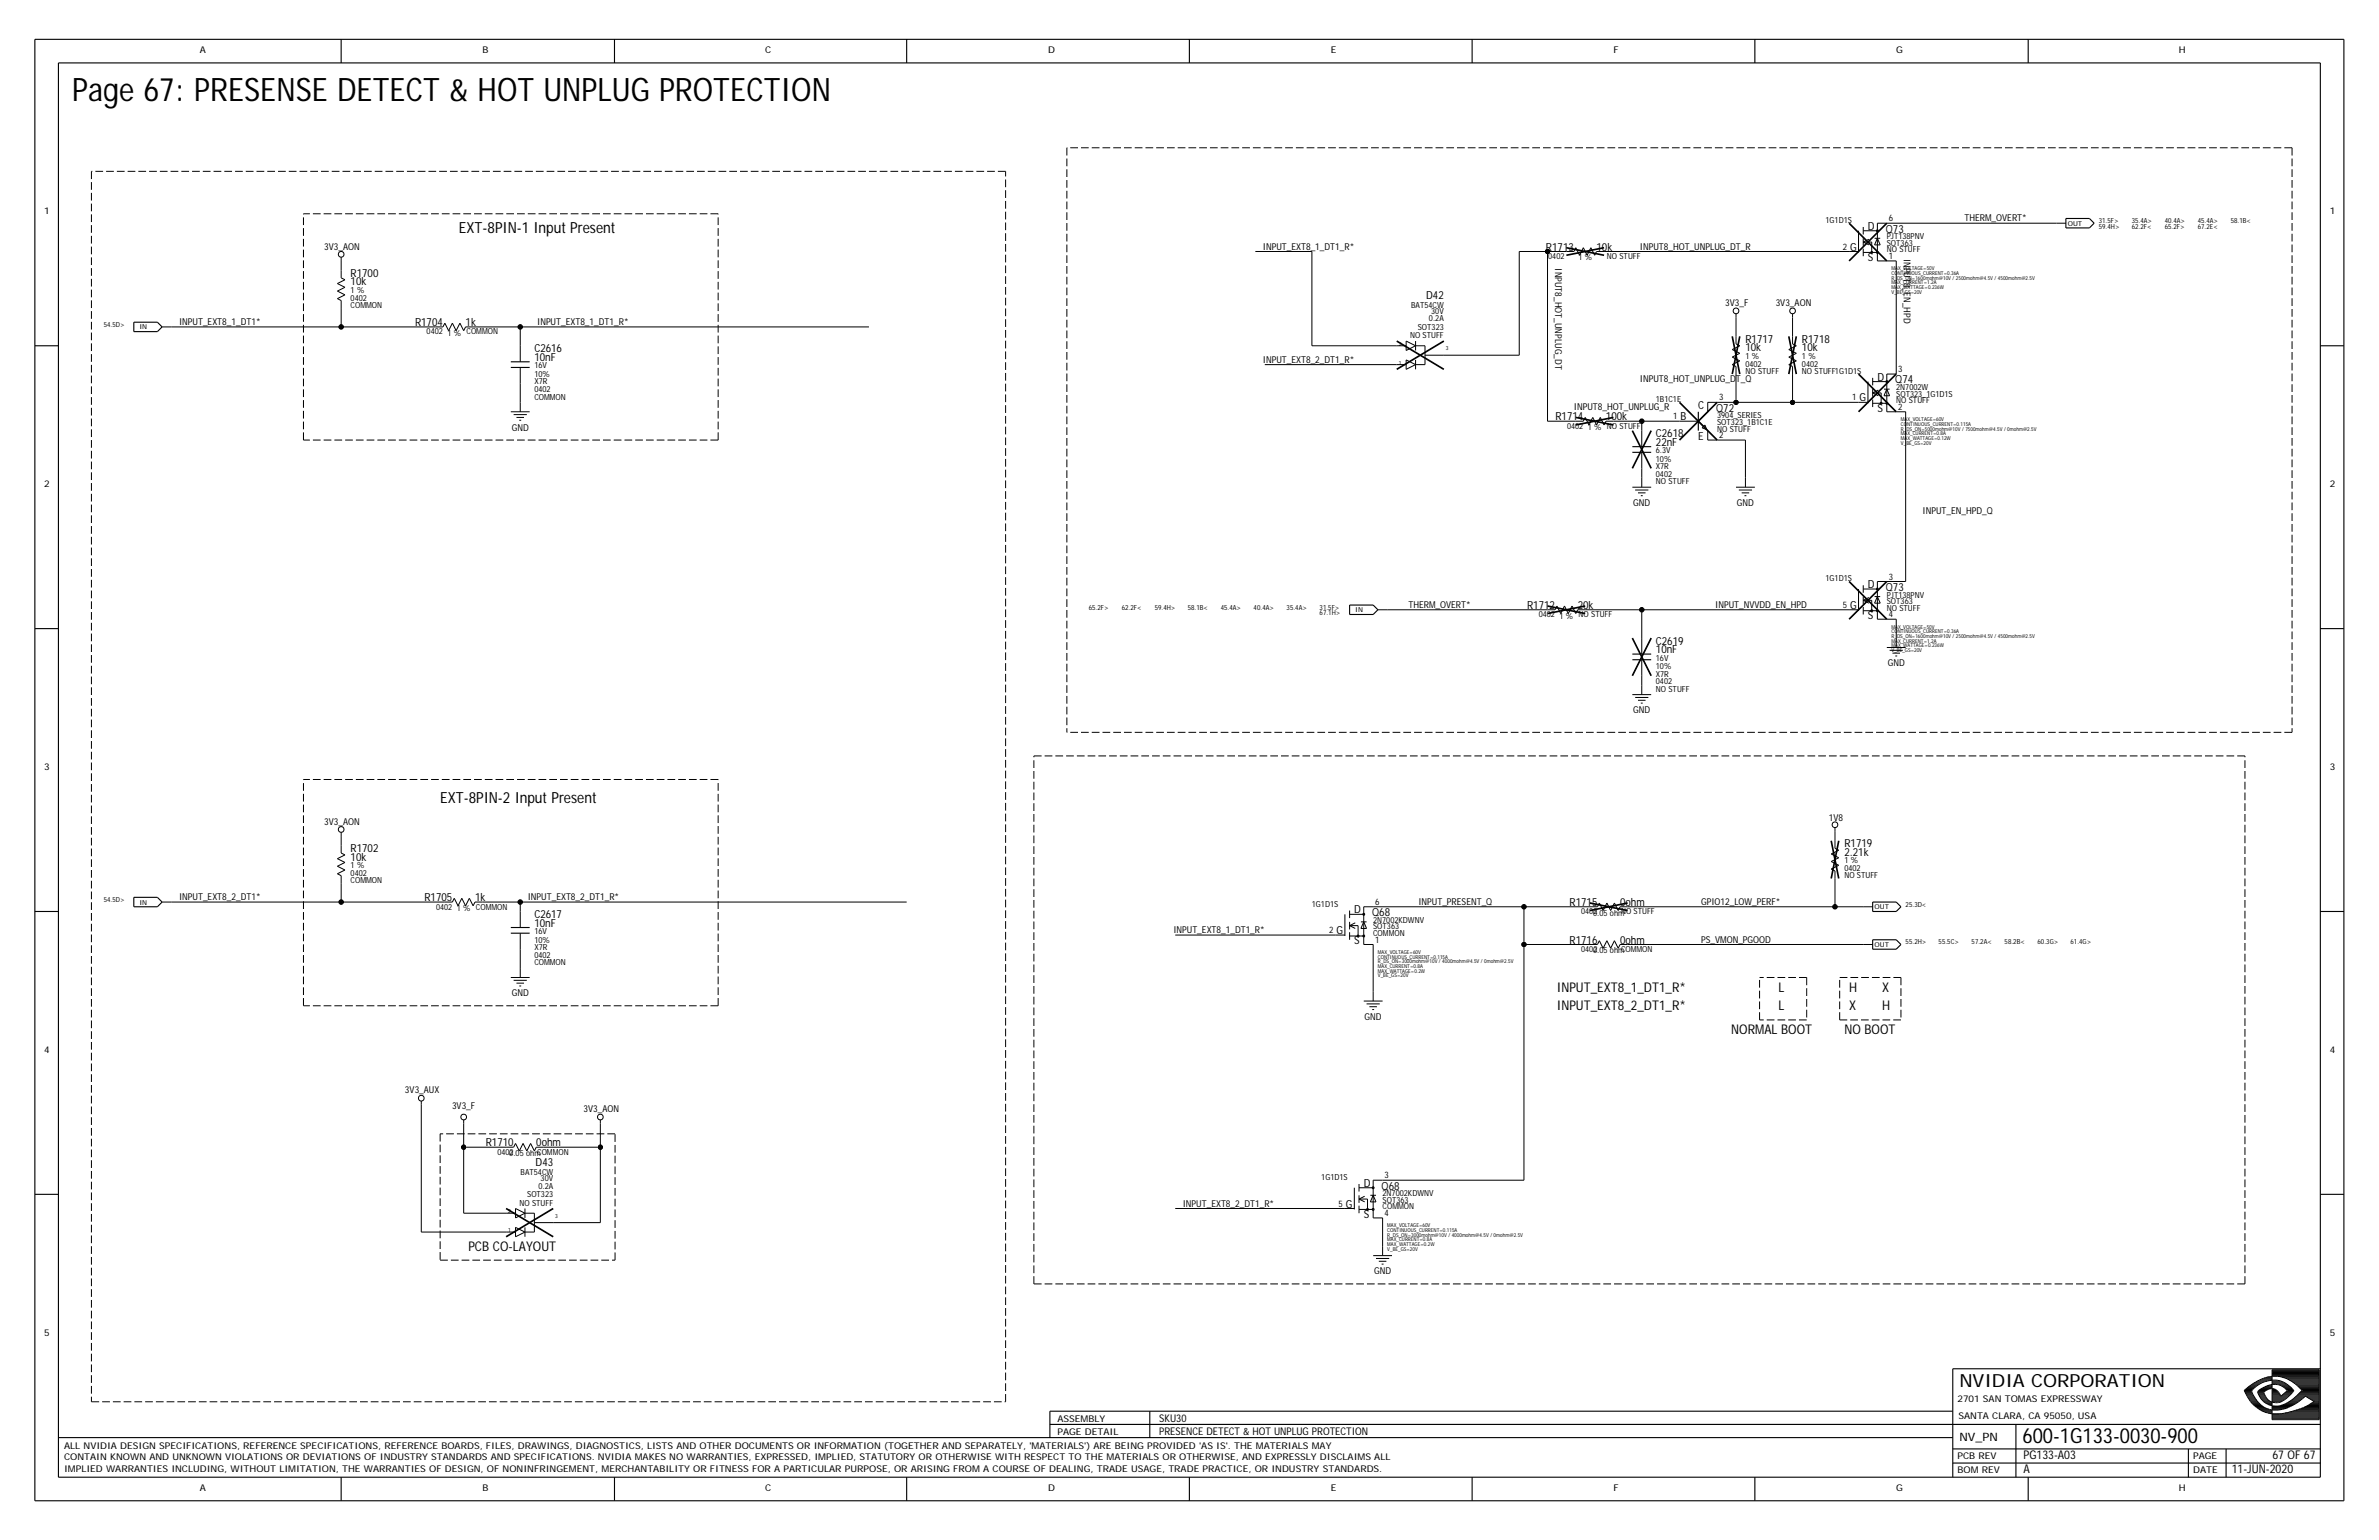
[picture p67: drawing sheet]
<svg xmlns="http://www.w3.org/2000/svg" width="432mm" height="279mm" viewBox="0 0 432 279" stroke-linecap="round" stroke-linejoin="round" font-family="sans-serif">
<defs><g id="words">
<text font-size="5.9" x="13.1" y="18.3">Page 67: PRESENSE DETECT &amp; HOT UNPLUG PROTECTION</text>
<text font-size="3.8" x="367.1" y="261.8">600-1G133-0030-900</text>
<text font-size="3.3" x="355.6" y="251.6">NVIDIA CORPORATION</text>
<g font-size="2.8">
<text x="83.3" y="42.2">EXT-8PIN-1 Input Present</text>
<text x="79.9" y="145.7">EXT-8PIN-2 Input Present</text>
</g>
<g font-size="2.4">
<text x="282.6" y="179.9">INPUT_EXT8_1_DT1_R*</text>
<text x="322.8" y="179.9">L</text>
<text x="335.6" y="179.9">H</text>
<text x="341.6" y="179.9">X</text>
<text x="282.6" y="183.3">INPUT_EXT8_2_DT1_R*</text>
<text x="322.8" y="183.3">L</text>
<text x="335.6" y="183.3">X</text>
<text x="341.6" y="183.3">H</text>
<text x="314.2" y="187.6">NORMAL BOOT</text>
<text x="334.8" y="187.6">NO BOOT</text>
<text x="85" y="227">PCB CO-LAYOUT</text>
</g>
<g font-size="2.2">
<text x="367.3" y="267.3">A</text>
<text x="367.3" y="264.8">PG133-A03</text>
<text x="405.1" y="267.3">11-JUN-2020</text>
<text x="412.5" y="264.8">67 OF 67</text>
</g>
<text font-size="2.1" x="355.6" y="261.5">NV_PN</text>
<g font-size="2">
<text x="339" y="41.7">D</text>
<text x="280.6" y="45.5">R1713</text>
<text x="289.8" y="45.5">10k</text>
<text x="335.8" y="45.5">G</text>
<text x="339" y="47.3">S</text>
<text x="342.3" y="42.2">Q73</text>
<text x="63.6" y="51.8">10k</text>
<text x="63.6" y="50.2">R1700</text>
<text x="75.3" y="59.1">R1704</text>
<text x="84.5" y="59.1">1k</text>
<text x="258.9" y="54.2">D42</text>
<text x="97" y="63.9">C2616</text>
<text x="97" y="65.5">10nF</text>
<text x="316.8" y="62.2">R1717</text>
<text x="316.8" y="63.8">10k</text>
<text x="327.1" y="62.2">R1718</text>
<text x="327.1" y="63.8">10k</text>
<text x="340.8" y="69.1">D</text>
<text x="344" y="69.6">Q74</text>
<text x="282.3" y="76.2">R1714</text>
<text x="291.5" y="76.2">100k</text>
<text x="305" y="76.2">B</text>
<text x="308.3" y="74.2">C</text>
<text x="311.5" y="74.7">Q72</text>
<text x="337.5" y="72.8">G</text>
<text x="340.8" y="74.7">S</text>
<text x="300.6" y="80.9">22nF</text>
<text x="300.6" y="79.3">C2618</text>
<text x="308.3" y="79.8">E</text>
<text x="339" y="106.7">D</text>
<text x="342.3" y="107.2">Q73</text>
<text x="277.2" y="110.5">R1712</text>
<text x="286.4" y="110.5">20k</text>
<text x="335.8" y="110.5">G</text>
<text x="339" y="112.3">S</text>
<text x="300.6" y="118.5">10nF</text>
<text x="300.6" y="117">C2619</text>
<text x="63.6" y="154.6">R1702</text>
<text x="334.8" y="155.3">2.21k</text>
<text x="334.8" y="153.7">R1719</text>
<text x="63.6" y="156.1">10k</text>
<text x="77" y="163.5">R1705</text>
<text x="86.2" y="163.5">1k</text>
<text x="97" y="166.6">C2617</text>
<text x="245.8" y="165.7">D</text>
<text x="249.1" y="166.2">Q68</text>
<text x="284.9" y="164.3">R1715</text>
<text x="294.1" y="164.3">0ohm</text>
<text x="97" y="168.1">10nF</text>
<text x="242.6" y="169.5">G</text>
<text x="245.8" y="171.4">S</text>
<text x="284.9" y="171.2">R1716</text>
<text x="294.1" y="171.2">0ohm</text>
<text x="88.2" y="208">R1710</text>
<text x="97.3" y="208">0ohm</text>
<text x="97.2" y="211.6">D43</text>
<text x="247.5" y="215.3">D</text>
<text x="250.8" y="215.8">Q68</text>
<text x="244.3" y="219.1">G</text>
<text x="247.5" y="221">S</text>
</g>
<g font-size="1.9">
<text x="210.4" y="257.9">SKU30</text>
<text x="210.4" y="260.3">PRESENCE DETECT &amp; HOT UNPLUG PROTECTION</text>
</g>
<g font-size="1.7">
<text x="36.3" y="9.7">A</text>
<text x="87.6" y="9.7">B</text>
<text x="138.9" y="9.7">C</text>
<text x="190.2" y="9.7">D</text>
<text x="241.5" y="9.7">E</text>
<text x="292.9" y="9.7">F</text>
<text x="344.2" y="9.7">G</text>
<text x="395.5" y="9.7">H</text>
<text x="8" y="38.8">1</text>
<text x="356.6" y="40.2">THERM_OVERT*</text>
<text x="422.9" y="38.8">1</text>
<text x="58.9" y="45.3">3V3_AON</text>
<text x="229.2" y="45.3">INPUT_EXT8_1_DT1_R*</text>
<text x="297.6" y="45.3">INPUT8_HOT_UNPLUG_DT_R</text>
<text x="345.5" y="47" transform="rotate(90 345.5 47)">INPUT8_EN_HPD</text>
<text x="282.3" y="48.7" transform="rotate(90 282.3 48.7)">INPUT8_HOT_UNPLUG_DT</text>
<text x="32.5" y="59">INPUT_EXT8_1_DT1*</text>
<text x="97.5" y="59">INPUT_EXT8_1_DT1_R*</text>
<text x="313.1" y="55.5">3V3_F</text>
<text x="322.3" y="55.5">3V3_AON</text>
<text x="229.2" y="65.8">INPUT_EXT8_2_DT1_R*</text>
<text x="297.6" y="69.2">INPUT8_HOT_UNPLUG_DT_Q</text>
<text x="285.7" y="74.4">INPUT8_HOT_UNPLUG_R</text>
<text x="92.9" y="78.1">GND</text>
<text x="8" y="88.4">2</text>
<text x="422.9" y="88.4">2</text>
<text x="296.4" y="91.8">GND</text>
<text x="315.3" y="91.8">GND</text>
<text x="349" y="93.2">INPUT_EN_HPD_Q</text>
<text x="255.6" y="110.3">THERM_OVERT*</text>
<text x="311.3" y="110.3">INPUT_NVVDD_EN_HPD</text>
<text x="342.6" y="120.9">GND</text>
<text x="296.4" y="129.4">GND</text>
<text x="8" y="139.7">3</text>
<text x="422.9" y="139.7">3</text>
<text x="58.9" y="149.6">3V3_AON</text>
<text x="331.9" y="148.9">1V8</text>
<text x="32.5" y="163.3">INPUT_EXT8_2_DT1*</text>
<text x="95.8" y="163.3">INPUT_EXT8_2_DT1_R*</text>
<text x="257.4" y="164.2">INPUT_PRESENT_Q</text>
<text x="308.8" y="164.2">GPIO12_LOW_PERF*</text>
<text x="213" y="169.3">INPUT_EXT8_1_DT1_R*</text>
<text x="308.8" y="171">PS_VMON_PGOOD</text>
<text x="92.9" y="180.8">GND</text>
<text x="247.7" y="185">GND</text>
<text x="8" y="191">4</text>
<text x="422.9" y="191">4</text>
<text x="73.5" y="198.4">3V3_AUX</text>
<text x="82" y="201.3">3V3_F</text>
<text x="105.9" y="201.8">3V3_AON</text>
<text x="214.7" y="218.9">INPUT_EXT8_2_DT1_R*</text>
<text x="249.4" y="231.2">GND</text>
<text x="8" y="242.3">5</text>
<text x="422.9" y="242.3">5</text>
<text x="191.9" y="257.9">ASSEMBLY</text>
<text x="355.3" y="254.3">2701 SAN TOMAS EXPRESSWAY</text>
<text x="355.5" y="257.4">SANTA CLARA, CA 95050, USA</text>
<text x="11.6" y="262.9">ALL NVIDIA DESIGN SPECIFICATIONS, REFERENCE SPECIFICATIONS, REFERENCE BOARDS, FILES, DRAWINGS, DIAGNOSTICS, LISTS AND OTHER DOCUMENTS OR INFORMATION (TOGETHER AND SEPARATELY, 'MATERIALS') ARE BEING PROVIDED 'AS IS'. THE MATERIALS MAY</text>
<text x="191.9" y="260.3">PAGE DETAIL</text>
<text x="11.6" y="264.9">CONTAIN KNOWN AND UNKNOWN VIOLATIONS OR DEVIATIONS OF INDUSTRY STANDARDS AND SPECIFICATIONS. NVIDIA MAKES NO WARRANTIES, EXPRESSED, IMPLIED, STATUTORY OR OTHERWISE WITH RESPECT TO THE MATERIALS OR OTHERWISE, AND EXPRESSLY DISCLAIMS ALL</text>
<text x="11.6" y="267.2">IMPLIED WARRANTIES INCLUDING, WITHOUT LIMITATION, THE WARRANTIES OF DESIGN, OF NONINFRINGEMENT, MERCHANTABILITY OR FITNESS FOR A PARTICULAR PURPOSE, OR ARISING FROM A COURSE OF DEALING, TRADE USAGE, TRADE PRACTICE, OR INDUSTRY STANDARDS.</text>
<text x="355.3" y="267.3">BOM REV</text>
<text x="355.3" y="264.8">PCB REV</text>
<text x="398.1" y="264.8">PAGE</text>
<text x="398.1" y="267.3">DATE</text>
<text x="36.3" y="270.6">A</text>
<text x="87.6" y="270.6">B</text>
<text x="138.9" y="270.6">C</text>
<text x="190.2" y="270.6">D</text>
<text x="241.5" y="270.6">E</text>
<text x="292.9" y="270.6">F</text>
<text x="344.2" y="270.6">G</text>
<text x="395.5" y="270.6">H</text>
</g>
<g font-size="1.6">
<text x="342.8" y="40.2">6</text>
<text x="334.5" y="45.3">2</text>
<text x="342.8" y="47">1</text>
<text x="344.5" y="67.5">3</text>
<text x="303.7" y="76.1">1</text>
<text x="312" y="72.7">3</text>
<text x="336.2" y="72.7">1</text>
<text x="344.5" y="74.4">2</text>
<text x="312" y="79.5">2</text>
<text x="342.8" y="105.2">3</text>
<text x="334.5" y="110.3">5</text>
<text x="342.8" y="112">4</text>
<text x="249.6" y="164.2">6</text>
<text x="241.3" y="169.3">2</text>
<text x="249.6" y="171">1</text>
<text x="251.3" y="213.8">3</text>
<text x="243" y="218.9">5</text>
<text x="251.3" y="220.6">4</text>
</g>
<g font-size="1.5">
<text x="331.3" y="40.5">1G1D1S</text>
<text x="281" y="47">0402</text>
<text x="286.5" y="47.2">1 %</text>
<text x="291.7" y="47">NO STUFF</text>
<text x="342.5" y="45.8">NO STUFF</text>
<text x="342.5" y="44.6">SOT363</text>
<text x="342.5" y="43.4">PJT138PNV</text>
<text x="63.6" y="53.2">1 %</text>
<text x="63.6" y="54.5">0402</text>
<text x="63.6" y="55.9">COMMON</text>
<text x="256.1" y="55.9">BAT54CW</text>
<text x="257.3" y="59.8">SOT323</text>
<text x="259.4" y="58.3">0.2A</text>
<text x="259.8" y="56.9">30V</text>
<text x="77.4" y="60.7">0402</text>
<text x="81.2" y="60.9">1 % COMMON</text>
<text x="255.9" y="61.4">NO STUFF</text>
<text x="316.8" y="65.1">1 %</text>
<text x="327.1" y="65.1">1 %</text>
<text x="97" y="69.7">X7R</text>
<text x="97" y="71.1">0402</text>
<text x="97" y="68.4">10%</text>
<text x="97" y="66.8">16V</text>
<text x="316.8" y="67.9">NO STUFF</text>
<text x="316.8" y="66.5">0402</text>
<text x="327.1" y="67.9">NO STUFF1G1D1S</text>
<text x="327.1" y="66.5">0402</text>
<text x="344.2" y="70.8">2N7002W</text>
<text x="344.2" y="72">SOT323_1G1D1S</text>
<text x="97" y="72.5">COMMON</text>
<text x="284.4" y="77.8">0402</text>
<text x="300.6" y="73">1B1C1E</text>
<text x="311.7" y="77.1">SOT323_1B1C1E</text>
<text x="311.7" y="75.9">3904_SERIES</text>
<text x="344.2" y="73.2">NO STUFF</text>
<text x="288.2" y="78">1 % NO STUFF</text>
<text x="300.6" y="83.8">10%</text>
<text x="300.6" y="82.2">6.3V</text>
<text x="311.7" y="78.3">NO STUFF</text>
<text x="300.6" y="87.9">NO STUFF</text>
<text x="300.6" y="85.1">X7R</text>
<text x="300.6" y="86.5">0402</text>
<text x="331.3" y="105.5">1G1D1S</text>
<text x="279.3" y="112">0402</text>
<text x="283.1" y="112.2">1 % NO STUFF</text>
<text x="342.5" y="110.8">NO STUFF</text>
<text x="342.5" y="109.6">SOT363</text>
<text x="342.5" y="108.4">PJT138PNV</text>
<text x="300.6" y="119.9">16V</text>
<text x="300.6" y="125.5">NO STUFF</text>
<text x="300.6" y="122.8">X7R</text>
<text x="300.6" y="121.4">10%</text>
<text x="300.6" y="124.1">0402</text>
<text x="63.6" y="157.5">1 %</text>
<text x="63.6" y="158.9">0402</text>
<text x="63.6" y="160.2">COMMON</text>
<text x="334.8" y="159.4">NO STUFF</text>
<text x="334.8" y="156.6">1 %</text>
<text x="334.8" y="158">0402</text>
<text x="79.2" y="165">0402</text>
<text x="82.9" y="165.3">1 % COMMON</text>
<text x="238.1" y="164.5">1G1D1S</text>
<text x="249.2" y="167.4">2N7002KDWNV</text>
<text x="287" y="165.9">0402</text>
<text x="289.2" y="166.1">0.05 ohmNO STUFF</text>
<text x="97" y="169.5">16V</text>
<text x="97" y="171">10%</text>
<text x="97" y="172.4">X7R</text>
<text x="97" y="173.8">0402</text>
<text x="249.2" y="168.6">SOT363</text>
<text x="249.2" y="169.8">COMMON</text>
<text x="287" y="172.7">0402</text>
<text x="289.2" y="173">0.05 ohmCOMMON</text>
<text x="97" y="175.1">COMMON</text>
<text x="90.3" y="209.5">0402</text>
<text x="92.4" y="209.7">0.05 ohmCOMMON</text>
<text x="94.5" y="213.3">BAT54CW</text>
<text x="97.7" y="215.7">0.2A</text>
<text x="98.1" y="214.3">30V</text>
<text x="239.8" y="214.1">1G1D1S</text>
<text x="94.3" y="218.7">NO STUFF</text>
<text x="95.7" y="217.2">SOT323</text>
<text x="250.9" y="218.2">SOT363</text>
<text x="250.9" y="217">2N7002KDWNV</text>
<text x="250.9" y="219.4">COMMON</text>
</g>
<g font-size="1.3">
<text x="381" y="41.5">59.4H&gt;</text>
<text x="381" y="40.5">31.5F&gt;</text>
<text x="386.9" y="41.5">62.2F&lt;</text>
<text x="386.9" y="40.5">35.4A&gt;</text>
<text x="392.9" y="41.5">65.2F&gt;</text>
<text x="392.9" y="40.5">40.4A&gt;</text>
<text x="398.9" y="41.5">67.2E&lt;</text>
<text x="398.9" y="40.5">45.4A&gt;</text>
<text x="404.9" y="40.5">58.1B&lt;</text>
<text x="18.9" y="59.3">54.5D&gt;</text>
<text x="197.6" y="110.6">65.2F&gt;</text>
<text x="203.6" y="110.6">62.2F&lt;</text>
<text x="209.6" y="110.6">59.4H&gt;</text>
<text x="215.6" y="110.6">58.1B&lt;</text>
<text x="221.6" y="110.6">45.4A&gt;</text>
<text x="227.5" y="110.6">40.4A&gt;</text>
<text x="233.5" y="110.6">35.4A&gt;</text>
<text x="239.5" y="111.7">67.1H&gt;</text>
<text x="239.5" y="110.6">31.5F&gt;</text>
<text x="18.9" y="163.7">54.5D&gt;</text>
<text x="345.9" y="164.5">25.3D&lt;</text>
<text x="345.9" y="171.4">55.2H&gt;</text>
<text x="351.9" y="171.4">55.5C&gt;</text>
<text x="357.9" y="171.4">57.2A&lt;</text>
<text x="363.8" y="171.4">58.2B&lt;</text>
<text x="369.8" y="171.4">60.3G&gt;</text>
<text x="375.8" y="171.4">61.4G&gt;</text>
</g>
<g font-size="1.2">
<text x="375.3" y="40.9">OUT</text>
<text x="25.3" y="59.8">IN</text>
<text x="246" y="111.1">IN</text>
<text x="25.3" y="164.1">IN</text>
<text x="340.2" y="165">OUT</text>
<text x="340.2" y="171.8">OUT</text>
</g>
<g font-size="1">
<text x="343.3" y="53.3">V_BE_GS=20V</text>
<text x="343.3" y="49">MAX_VOLTAGE=50V</text>
<text x="343.3" y="50.8">R_DS_ON=1600mohm@10V / 2500mohm@4.5V / 4500mohm@2.5V</text>
<text x="343.3" y="52.5">MAX_WATTAGE=0.236W</text>
<text x="343.3" y="49.9">CONTINUOUS_CURRENT=0.36A</text>
<text x="343.3" y="51.6">MAX_CURRENT=1.2A</text>
<text x="253.9" y="62.7">2</text>
<text x="262.4" y="63.6">3</text>
<text x="253.9" y="66.2">1</text>
<text x="345" y="77.3">CONTINUOUS_CURRENT=0.115A</text>
<text x="345" y="76.4">MAX_VOLTAGE=60V</text>
<text x="345" y="78.1">R_DS_ON=5000mohm@10V / 7500mohm@4.5V / 0mohm@2.5V</text>
<text x="345" y="80.7">V_BE_GS=20V</text>
<text x="345" y="79.8">MAX_WATTAGE=0.12W</text>
<text x="345" y="79">MAX_CURRENT=0.8A</text>
<text x="343.3" y="115.8">R_DS_ON=1600mohm@10V / 2500mohm@4.5V / 4500mohm@2.5V</text>
<text x="343.3" y="118.3">V_BE_GS=20V</text>
<text x="343.3" y="114.1">MAX_VOLTAGE=50V</text>
<text x="343.3" y="117.5">MAX_WATTAGE=0.236W</text>
<text x="343.3" y="114.9">CONTINUOUS_CURRENT=0.36A</text>
<text x="343.3" y="116.6">MAX_CURRENT=1.2A</text>
<text x="250.1" y="173.1">MAX_VOLTAGE=60V</text>
<text x="250.1" y="173.9">CONTINUOUS_CURRENT=0.115A</text>
<text x="250.1" y="177.3">V_BE_GS=20V</text>
<text x="250.1" y="175.6">MAX_CURRENT=0.8A</text>
<text x="250.1" y="176.5">MAX_WATTAGE=0.2W</text>
<text x="250.1" y="174.8">R_DS_ON=3000mohm@10V / 4000mohm@4.5V / 0mohm@2.5V</text>
<text x="92.2" y="220.1">2</text>
<text x="100.8" y="221">3</text>
<text x="92.2" y="223.5">1</text>
<text x="251.8" y="223.5">CONTINUOUS_CURRENT=0.115A</text>
<text x="251.8" y="224.4">R_DS_ON=3000mohm@10V / 4000mohm@4.5V / 0mohm@2.5V</text>
<text x="251.8" y="226.1">MAX_WATTAGE=0.2W</text>
<text x="251.8" y="222.7">MAX_VOLTAGE=60V</text>
<text x="251.8" y="227">V_BE_GS=20V</text>
<text x="251.8" y="225.2">MAX_CURRENT=0.8A</text>
</g>
</g></defs>
<g fill="none" stroke="#000" stroke-width=".18">
<path d="M29.4 59.3h1.7zM31.1 59.3h30.8zM61.2 54.2l.7 .3zM61.2 54.2l1.4-.7zM61.2 52.8l1.4 .7zM61.2 52.8l1.4-.7zM61.2 51.4l1.4 .7zM61.2 51.4l1.4-.6zM61.9 47.3v1.7zM61.9 59.3h17.1zM61.9 55.9v3.4zM61.9 46.7v.6z"/>
<path d="M61.9 54.5v1.4zM61.9 50.4l.7 .4zM61.9 49v1.4zM79 59.3h1.4zM80.7 58.6l-.3 .7zM80.7 58.6l.7 1.4zM82.1 58.6l-.7 1.4zM82.1 58.6l.7 1.4zM83.5 58.6l.7 1.4zM83.5 58.6l-.7 1.4zM84.5 59.3h1.4zM84.5 59.3l-.3 .7z"/>
<path d="M85.9 59.3h8.5zM94.4 59.3h63.3zM94.4 59.3v3.4zM227.9 45.6h10.2zM238.1 45.6v17.1zM275.8 45.6v18.8zM275.8 45.6h5.1zM280.9 45.6v30.8zM280.9 45.6h3.4zM284.3 45.6h1.4zM286 44.9l-.3 .7zM286 44.9l.7 1.4z"/>
<path d="M287.4 44.9l-.7 1.4zM287.4 44.9l.7 1.4zM288.8 44.9l.6 1.4zM288.8 44.9l-.7 1.4zM289.8 45.6h1.3zM289.8 45.6l-.4 .7zM291.1 45.6h44.5zM315.1 57.6v3.4zM315.1 56.9v.7zM325.4 57.6v3.4zM325.4 56.9v.7zM335.6 45.6h1.7z"/>
<path d="M337.3 41.9v3.9zM338.2 41.9h2.6zM338.2 45.8h2.6zM338.2 45.1v1.4zM338.2 43.2v1.4zM338.2 41.2v1.3zM338.2 43.9l1-.5zM338.2 43.9l1 .5zM338.2 43.9h1.5zM339.6 45.7l.1-.1 .2 .3-.2 .1zM339.7 43.9v1.9zM340.2 43.2h1.1z"/>
<path d="M340.2 44.4h1.1zM340.6 41.8l.2-.1 .1 .2-.1 .1zM340.6 45.7l.2-.1 .1 .3-.1 .1zM340.8 43.2l.5 1.2zM340.8 43.2l-.6 1.2zM340.8 40.5h1.7zM340.8 47.3h1.7zM340.8 40.5v6.8zM342.5 40.5h30.8zM342.5 47.3h1.7zM344.2 47.3v20.6zM373.3 40.5h1.7z"/>
<path d="M92.7 74.7h3.4zM93.2 75.2h2.4zM93.7 75.7h1.4zM94.3 76.2h.3zM94.4 69.6v3.4zM94.4 73v1.7zM94.4 66.7v2.9zM94.4 62.7v2.9zM229.6 66.2h23.9zM238.1 62.7h15.4zM253.5 66.2h1.7zM253.5 62.7h1.7z"/>
<path d="M255.2 65.3l1.7 .9zM255.2 67l1.7-.8zM255.2 61.9l1.7 .8zM255.2 63.6l1.7-.9zM255.2 61.9v1.7zM255.2 65.3v1.7zM256.9 66.2h1.7zM256.9 62.7h1.7zM256.9 61.9v1.7zM256.9 65.3v1.7zM258.6 64.4h3.5zM258.6 62.7v3.5z"/>
<path d="M262.1 64.4h13.7zM280.9 76.4h5.1zM286 76.4h1.4zM287.7 75.7l-.3 .7zM287.7 75.7l.7 1.4zM289.1 75.7l-.7 1.4zM289.1 75.7l.7 1.4zM290.5 75.7l.6 1.4zM290.5 75.7l-.7 1.4zM291.5 76.4h1.4zM291.5 76.4l-.4 .7zM292.9 76.4h5.1z"/>
<path d="M298 76.4h6.8zM298 76.4v1.7zM298 78.1v2.9zM304.8 76.4h3.5zM308.3 76.4l1.7-1.7zM308.3 76.4l1.7 1.7zM308.9 77.6l.5-.5zM308.9 77.6l.9 .4zM309.4 77.1l.4 .9zM310 79.8h1.7zM310 78.1v1.7zM310 73v1.7z"/>
<path d="M310 73h1.7zM311.7 73h3.4zM311.7 79.8h5.1zM314.4 66.2l.7 .3zM314.4 66.2l1.4-.7zM314.4 64.8l1.4 .7zM314.4 64.8l1.4-.7zM314.4 63.4l1.4 .7zM314.4 63.4l1.4-.7zM315.1 73h10.3zM315.1 67.9v5.1zM315.1 66.5v1.4z"/>
<path d="M315.1 62.4l.7 .3zM315.1 61v1.4zM316.8 79.8v6.9zM324.7 66.2l.7 .3zM324.7 66.2l1.3-.7zM324.7 64.8l1.3 .7zM324.7 64.8l1.3-.7zM324.7 63.4l1.3 .7zM324.7 63.4l1.3-.7zM325.4 73h11.9zM325.4 67.9v5.1zM325.4 66.5v1.4z"/>
<path d="M325.4 62.4l.6 .3zM325.4 61v1.4zM337.3 73h1.7zM339 69.2v4zM339.9 69.2h2.6zM339.9 73.2h2.6zM339.9 72.5v1.4zM339.9 70.6v1.4zM339.9 68.5v1.4zM339.9 71.3l1-.5zM339.9 71.3l1 .5zM339.9 71.3h1.5z"/>
<path d="M341.3 73.1l.1-.1 .2 .3h-.2zM341.4 71.3v1.9zM342 70.6h1zM342 71.8h1zM342.3 69.2l.2-.1 .1 .2-.1 .1zM342.3 73.1l.2-.1 .1 .3h-.1zM342.5 70.6l.5 1.2zM342.5 70.6l-.5 1.2zM342.5 67.9h1.7zM342.5 74.7h1.7zM342.5 67.9v6.8zM344.2 74.7h1.7z"/>
<path d="M345.9 74.7v30.8zM296.3 88.4h3.4zM296.8 88.9h2.4zM297.3 89.4h1.4zM297.8 89.9h.4zM298 85v1.7zM298 82.1v2.9zM298 86.7v1.7zM315.1 88.4h3.4zM315.6 88.9h2.4zM316.1 89.4h1.4zM316.6 89.9h.4z"/>
<path d="M316.8 86.7v1.7zM250.1 110.6h1.7zM251.8 110.6h29.1zM280.9 110.6h1.4zM282.6 109.9l-.3 .7zM282.6 109.9l.7 1.4zM284 109.9l-.7 1.4zM284 109.9l.6 1.4zM285.3 109.9l.7 1.4zM285.3 109.9l-.7 1.4zM286.4 110.6h1.3zM286.4 110.6l-.4 .7z"/>
<path d="M287.7 110.6h10.3zM298 110.6h37.6zM298 110.6v5.2zM298 119.7v2.9zM298 115.8v2.9zM335.6 110.6h1.7zM337.3 106.9v3.9zM338.2 106.9h2.6zM338.2 110.8h2.6zM338.2 110.1v1.4zM338.2 108.2v1.4zM338.2 106.2v1.4z"/>
<path d="M338.2 108.9l1-.5zM338.2 108.9l1 .5zM338.2 108.9h1.5zM339.6 110.7l.1-.1 .2 .3-.2 .1zM339.7 108.9v1.9zM340.2 108.2h1.1zM340.2 109.4h1.1zM340.6 106.8l.2-.1 .1 .3h-.1zM340.6 110.7l.2-.1 .1 .3-.1 .1zM340.8 108.2l.5 1.2zM340.8 108.2l-.6 1.2zM340.8 105.5h1.7z"/>
<path d="M340.8 112.3h1.7zM340.8 105.5v6.8zM342.5 105.5h3.4zM342.5 112.3h1.7zM342.5 117.5h3.4zM343 118h2.4zM343.5 118.5h1.4zM344 119h.3zM344.2 112.3v3.5zM344.2 115.8v1.7zM296.3 126h3.4zM296.8 126.5h2.4z"/>
<path d="M297.3 127.1h1.4zM297.8 127.6h.4zM298 122.6v1.7zM298 124.3v1.7zM61.2 158.5l.7 .4zM61.2 158.5l1.4-.7zM61.2 157.2l1.4 .6zM61.2 157.2l1.4-.7zM61.2 155.8l1.4 .7zM61.2 155.8l1.4-.7zM61.9 151.7v1.7zM61.9 151v.7z"/>
<path d="M61.9 158.9v1.3zM61.9 154.8l.7 .3zM61.9 153.4v1.4zM332.4 157.7l.7 .3zM332.4 157.7l1.3-.7zM332.4 156.3l1.3 .7zM332.4 156.3l1.3-.7zM332.4 154.9l1.3 .7zM332.4 154.9l1.3-.6zM333.1 150.8v1.7zM333.1 159.4v5.1zM333.1 158v1.4z"/>
<path d="M333.1 153.9l.6 .4zM333.1 152.5v1.4zM333.1 150.1v.7zM29.4 163.7h1.7zM31.1 163.7h30.8zM61.9 163.7h18.8zM61.9 160.2v3.5zM80.7 163.7h1.4zM82.5 163l-.4 .7zM82.5 163l.6 1.3zM83.8 163l-.7 1.3zM83.8 163l.7 1.3z"/>
<path d="M85.2 163l.7 1.3zM85.2 163l-.7 1.3zM86.2 163.7h1.4zM86.2 163.7l-.3 .6zM87.6 163.7h6.8zM92.7 177.3h3.4zM93.2 177.9h2.4zM93.7 178.4h1.4zM94.3 178.9h.3zM94.4 172.2v3.4zM94.4 163.7h70.2zM94.4 163.7v1.7z"/>
<path d="M94.4 169.3v2.9zM94.4 165.4v2.9zM94.4 175.6v1.7zM213.3 169.6h29.1zM242.4 169.6h1.7zM244.1 165.9v3.9zM245 165.9h2.5zM245 169.8h2.5zM245 169.1v1.4zM245 167.3v1.3zM245 165.2v1.4zM245 167.9l1-.5z"/>
<path d="M245 167.9l1 .5zM245 167.9h1.5zM246.3 169.7l.2-.1 .2 .3-.2 .1zM246.5 167.9v1.9zM247 167.3h1zM247 168.4h1zM247.4 165.8l.1-.1 .2 .3-.2 .1zM247.4 169.7l.1-.1 .2 .3-.2 .1zM247.5 167.3l.5 1.1zM247.5 167.3l-.5 1.1zM247.5 164.5h1.7zM247.5 171.4h1.7z"/>
<path d="M247.5 164.5v6.9zM249.2 171.4v8.5zM249.2 164.5h27.4zM249.2 179.9v1.7zM276.6 164.5h12zM276.6 164.5v6.9zM276.6 171.4v42.7zM276.6 171.4h12zM288.6 164.5h1.3zM288.6 171.4h1.3zM290.3 163.8l-.4 .7zM290.3 163.8l.7 1.4z"/>
<path d="M290.3 170.7l-.4 .7zM290.3 170.7l.7 1.3zM291.7 163.8l-.7 1.4zM291.7 163.8l.6 1.4zM291.7 170.7l-.7 1.3zM291.7 170.7l.6 1.3zM293 163.8l.7 1.4zM293 163.8l-.7 1.4zM293 170.7l.7 1.3zM293 170.7l-.7 1.3zM294.1 164.5h1.3zM294.1 164.5l-.4 .7z"/>
<path d="M294.1 171.4h1.3zM294.1 171.4l-.4 .6zM295.4 164.5h37.7zM295.4 171.4h42.8zM333.1 164.5h5.1zM338.2 164.5h1.7zM338.2 171.4h1.7zM76.5 199.8v.6zM247.5 181.6h3.4zM248 182.1h2.4zM248.6 182.6h1.3zM249.1 183.2h.3z"/>
<path d="M76.5 200.4v23.1zM84.2 208.1h7.7zM84.2 203.9v4.2zM84.2 208.1v12zM84.2 203.2v.7zM91.9 208.1h1.3zM93.6 207.5l-.4 .6zM93.6 207.5l.7 1.3zM93.6 219.3l1.7 .8zM93.6 219.3v1.7zM94.9 207.5l-.6 1.3zM94.9 207.5l.7 1.3z"/>
<path d="M95.3 219.3v1.7zM96.3 207.5l.7 1.3zM96.3 207.5l-.7 1.3zM97.3 208.1h1.4zM97.3 208.1l-.3 .7zM98.7 208.1h10.3zM109 203.9v4.2zM109 208.1v13.7zM109 203.2v.7zM213.3 219.3h30.8zM244.1 219.3h1.7zM245.8 215.5v3.9z"/>
<path d="M246.7 215.5h2.5zM246.7 219.4h2.5zM246.7 218.7v1.4zM246.7 216.9v1.3zM246.7 214.8v1.4zM246.7 217.5l1-.5zM246.7 217.5l1 .6zM246.7 217.5h1.5zM248.1 219.3h.1l.2 .2-.2 .1zM248.2 217.5v1.9zM248.7 216.9h1zM248.7 218.1h1z"/>
<path d="M249.1 215.4l.1-.1 .2 .3-.2 .1zM249.1 219.3h.1l.2 .2-.2 .1zM249.2 216.9l.5 1.2zM249.2 216.9l-.5 1.2zM249.2 214.1h1.7zM249.2 214.1v6.9zM250.9 214.1h25.7zM76.5 223.5h15.4zM84.2 220.1h7.7zM91.9 223.5h1.7zM91.9 220.1h1.7zM93.6 222.7l1.7 .8z"/>
<path d="M93.6 224.4l1.7-.9zM93.6 221l1.7-.9zM93.6 222.7v1.7zM95.3 223.5h1.7zM95.3 220.1h1.7zM95.3 222.7v1.7zM97 221.8h3.4zM97 220.1v3.4zM100.4 221.8h8.6zM249.2 227.8h3.5zM249.2 221h1.7zM249.7 228.3h2.4z"/>
<path d="M250.3 228.8h1.3zM250.8 229.3h.3zM250.9 221v5.1zM250.9 226.1v1.7zM407.4 252.3h1.3M407.4 252.4h1.3M407.5 252.6h1.2M407.6 252.1h1.2M407.6 252.8h1.2M407.7 253h1.2M407.8 253.1h1.2zM407.8 251.9h1.2"/>
<path d="M407.9 253.3h1.2M407.9 251.8h1.3M408 253.5h1.2M408.1 253.6h1.2M408.2 251.6h1.2M408.2 253.8h1.2M408.3 254h1.2M408.4 251.4h1.2M408.4 254.2h1.3M408.6 254.3h1.2M408.7 251.2h1.2M408.7 254.5h1.3"/>
<path d="M408.8 254.7h1.3M408.8 252.1l-.1 .3 .2 .6M408.9 251.1h1.2M408.9 253l.8 1.2M409 254.8h1.3M409.2 255h1.3M409.2 250.9h1.3M409.4 255.2h1.3M409.5 250.7h1.4M409.6 255.3a6.1 6.1 0 0 0 5.5 1 12.1 12.1 0 0 0 4.9-2l-1.6-1a7.7 7.7 0 0 1-6.4 2.4h-.2M409.6 255.3h1.4M409.7 254.2l.2 .2a3.7 3.7 0 0 0 1.9 1.3"/>
<path d="M409.8 250.6h1.7M409.8 252.6h1.1M409.8 252.4h1.2M409.8 252.4v.1l.2 .6 .9 1.2M409.9 252.8h1M409.9 255.5h1.4M409.9 251.2l-1.1 .9M409.9 253h1.1M410 253.1h1.1zM410 252.3h1.3M410.1 255.7h1.7M410.1 253.3h1.1"/>
<path d="M410.1 250.4h3a4.4 4.4 0 0 1 2.5 1.2M410.2 252.1h1.4M410.2 253.5h1.1M410.3 253.6h1.1M410.4 255.9h2M410.4 253.8h1.1M410.5 250.2h1.9M410.6 254h1.1M410.6 251.9h1.6M410.7 256h1.7M410.8 254.2h1.1M410.8 251.8h1.6"/>
<path d="M410.9 252.6l.8 1.4M410.9 254.3h1.3M410.9 254.3l.2 .2M411 250h1.4M411.1 254.5h1.3M411.1 256.2h1.3M411.2 251.6h1.2M411.2 252.3a1.53 1.53 0 0 1 2.1 0l.1 .1M411.2 252.3l-.3 .3M411.4 254.7h1M411.5 249.9h.9M411.5 250.6l-1.6 .6"/>
<path d="M411.6 251.4h.8M411.7 254l.2 .2M411.7 256.4h.7M411.8 254.8h.6M411.9 254.2a2.14 2.14 0 0 0 1.7 .3M412.2 251.2h.2M412.4 253.1h1.5zM412.4 254.3h1.6M412.4 253h1.4M412.4 252.6h1.2M412.4 252.1h.6M412.4 253.8h2.4"/>
<path d="M412.4 252.4h1M412.4 252.3h.8M412.4 253.6h2.6M412.4 254h2.2M412.4 254.2h1.9M412.4 252.8h1.3M412.4 253.5h2.8M412.4 249.4h8.5M412.4 248.7h8.5M412.4 249.5h8.5M412.4 249h8.5M412.4 248.8h8.5"/>
<path d="M412.4 249.2h8.5M412.4 255.7h1.8M412.4 255.3h2.9M412.4 255.2h3.3M412.4 251.1h2.6M412.4 250.7h1.9M412.4 250.6h1.5M412.4 250.9h2.3M412.4 256.7h8.5M412.4 257.4h8.5M412.4 257.2h8.5M412.4 257.1h8.5"/>
<path d="M412.4 256.9h8.5M412.4 255.5h2.5M412.4 253.3h3M412.4 248.5h8.5v9.1h-8.5zM412.4 256.5h8.5M412.4 250.4l-.9 .2M413.4 249.7h7.5M413.6 254.5h.1M413.7 251.2h1.5M413.7 249.7l1.5 .5 1 .6M413.7 249.7h.1M413.8 249.7a7.9 7.9 0 0 0-6.5 2.6 6.8 6.8 0 0 0 2.3 3"/>
<path d="M414 255h2M414.1 251.4h1.3M414.2 253.1h1.4zM414.3 249.9h6.6M414.3 254.2l-.7 .3M414.4 251.6h1.2M414.4 253h1.4M414.5 254.8h1.8M414.6 251.8h1.2M414.6 252.8h1.4M414.6 254l-.3 .2M414.8 256.4h6.1"/>
<path d="M414.8 252.6h1.3M414.8 251.9h1.2M414.9 250h6M414.9 254.7h1.7M415 252.1h1.2M415 252.4h1.2M415.2 252.3h1.1M415.2 252.3l-1.2 1-.6-.9M415.2 252.3a3.2 3.2 0 0 0-4.6-.5l-.8 .6M415.2 254.5h1.7M415.2 250.2h5.7M415.5 254.3h1.6"/>
<path d="M415.5 256.2h5.4M415.5 250.4h5.4M415.6 251.6l.8 .7-1.8 1.7M415.7 254.2h1.7M415.8 250.6h5.1M416 254h1.6M416.1 250.7h4.8M416.2 256h4.7M416.2 250.8l1.6 1.5a8.3 8.3 0 0 1-3.9 2.7h-1.5l-1.3-.5M416.2 253.8h1.6M416.4 250.9h4.5M416.4 253.6h1.6"/>
<path d="M416.6 253.5h1.6M416.6 251.1h4.3M416.7 255.9h4.2M416.8 251.2h4.1M416.8 253.3h4.1M417 253.1h3.9zM417 251.4h3.9M417.1 253h3.8M417.2 251.6h3.7M417.3 255.7h3.6M417.3 252.8h3.6M417.4 251.8h3.5"/>
<path d="M417.5 252.6h3.4M417.5 251.9h3.4M417.7 252.4h3.2M417.7 252.1h3.2M417.7 255.5h3.2M417.9 252.3h3M418.2 255.3h2.7M418.5 255.2h2.4M418.7 253.5h2.2M418.9 255h2M419 253.6h1.9M419.1 254.8h1.8"/>
<path d="M419.3 253.8h1.6M419.4 254.7h1.5M419.6 254h1.3M419.7 254.5h1.2M419.9 254.2h1M419.9 254.3h1"/>
<circle cx="61.9" cy="46.1" r=".52"/>
<circle cx="315.1" cy="56.4" r=".52"/>
<circle cx="325.4" cy="56.4" r=".52"/>
<circle cx="61.9" cy="150.5" r=".52"/>
<circle cx="333.1" cy="149.6" r=".52"/>
<circle cx="76.5" cy="199.2" r=".52"/>
<circle cx="84.2" cy="202.7" r=".52"/>
<circle cx="109" cy="202.7" r=".52"/>
</g>
<g fill="none" stroke="#000" stroke-width=".18" stroke-dasharray="1.4 .5" stroke-linecap="butt">
<path d="M16.6 31.1v223.2M130.3 38.8h-75.2M182.5 31.1h-165.9M193.6 26.8v106.1M416 26.8h-222.4M416 26.8v106.1M55.1 79.8v-41M130.3 79.8v-41M130.3 79.8h-75.2M407.5 137.1h-219.8M416 132.9h-222.4M130.3 141.4h-75.2"/>
<path d="M327.9 177.3v7.7M327.9 177.3h-8.5M333.9 177.3h11.1M345 177.3v7.7M55.1 182.5v-41.1M130.3 182.5h-75.2M130.3 182.5v-41.1M319.4 185v-7.7M327.9 185h-8.5M333.9 185v-7.7M345 185h-11.1M79.9 205.7v22.9"/>
<path d="M111.6 205.7h-31.7M79.9 228.6h31.7M111.6 228.6v-22.9M187.7 232.9h219.8M187.7 232.9v-95.8M407.5 232.9v-95.8M16.6 254.3h165.9M182.5 254.3v-223.2"/>
</g>
<g fill="#000" stroke="#000" stroke-width=".18">
<circle cx="61.9" cy="59.3" r=".41"/>
<circle cx="94.4" cy="59.3" r=".41"/>
<circle cx="280.9" cy="45.6" r=".41"/>
<circle cx="298" cy="76.4" r=".41"/>
<circle cx="315.1" cy="73" r=".41"/>
<circle cx="325.4" cy="73" r=".41"/>
<circle cx="298" cy="110.6" r=".41"/>
<circle cx="61.9" cy="163.7" r=".41"/>
<circle cx="94.4" cy="163.7" r=".41"/>
<circle cx="276.6" cy="164.5" r=".41"/>
<circle cx="276.6" cy="171.4" r=".41"/>
<circle cx="333.1" cy="164.5" r=".41"/>
<circle cx="84.2" cy="208.1" r=".41"/>
<circle cx="109" cy="208.1" r=".41"/>
</g>
<g fill="none" stroke="#000" stroke-width=".2">
<path d="M6.3 7.1v265.2zM6.3 7.1h419.1zM10.6 11.4v256.6zM10.6 11.4h410.6zM61.9 7.1v4.3zM111.5 7.1v4.3zM164.6 7.1v4.3zM215.9 7.1v4.3zM267.2 7.1v4.3zM318.5 7.1v4.3zM368.1 7.1v4.3zM421.2 11.4v256.6z"/>
<path d="M425.4 7.1v265.2zM375 39.6h4.2zM375 39.6v1.8zM379.2 39.6l.9 .9zM24.3 58.5h4.3zM24.3 58.5v1.7zM28.6 58.5l.8 .8zM29.4 59.3l-.8 .9zM375 41.4h4.2zM380.1 40.5l-.9 .9zM6.3 62.7h4.3zM24.3 60.2h4.3z"/>
<path d="M92.7 65.6h3.4zM92.7 66.7h3.4zM308.3 74.7v3.4zM421.2 62.7h4.2zM296.3 81h3.4zM296.3 82.1h3.4zM6.3 114.1h4.3zM245 109.8h4.2zM245 109.8v1.7zM245 111.5h4.2zM249.2 109.8l.9 .8zM250.1 110.6l-.9 .9z"/>
<path d="M296.3 118.7h3.4zM296.3 119.7h3.4zM421.2 114.1h4.2zM6.3 165.4h4.3zM24.3 162.8h4.3zM24.3 162.8v1.7zM24.3 164.5h4.3zM28.6 162.8l.8 .9zM29.4 163.7l-.8 .8zM92.7 168.3h3.4zM92.7 169.3h3.4zM339.9 165.4h4.3z"/>
<path d="M339.9 163.7h4.3zM339.9 163.7v1.7zM339.9 172.2h4.3zM339.9 170.5h4.3zM339.9 170.5v1.7zM344.2 163.7l.8 .8zM344.2 165.4l.8-.9zM344.2 170.5l.8 .9zM344.2 172.2l.8-.8zM421.2 165.4h4.2zM6.3 216.7h4.3zM421.2 216.7h4.2z"/>
<path d="M190.6 256v4.8zM190.6 258.4h230.6zM190.6 256h163.8zM208.7 256v4.8zM354.4 248.3h66.8zM354.4 248.3v19.7zM365.9 258.4v9.6zM6.3 272.3h419.1zM10.6 268h410.6zM10.6 260.8h343.8zM61.9 268v4.3zM111.5 268v4.3z"/>
<path d="M164.6 268v4.3zM215.9 268v4.3zM267.2 268v4.3zM318.5 268v4.3zM354.4 265.4h66.8zM354.4 262.9h66.8zM368.1 268v4.3zM397.2 262.9v5.1zM404 262.9v5.1z"/>
</g>
<g fill="none" stroke="#000" stroke-width=".3">
<path d="M284.3 46.3l6.8-1.4zM284.3 44.9l6.8 1.4zM335.6 40.5l6.9 6.8zM342.5 40.5l-6.9 6.8zM253.5 67l8.6-5.1zM253.5 61.9l8.6 5.1zM286 77.1l6.9-1.4zM286 75.7l6.9 1.4zM296.3 78.1l3.4 6.9zM299.7 78.1l-3.4 6.9zM304.8 79.8l6.9-6.8zM304.8 73l6.9 6.8z"/>
<path d="M314.4 61l1.4 6.9zM315.8 61l-1.4 6.9zM324.7 61l1.3 6.9zM326 61l-1.3 6.9zM337.3 74.7l6.9-6.8zM337.3 67.9l6.9 6.8zM280.9 111.3l6.8-1.4zM280.9 109.9l6.8 1.4zM296.3 115.8l3.4 6.8zM299.7 115.8l-3.4 6.8zM335.6 105.5l6.9 6.8zM342.5 105.5l-6.9 6.8z"/>
<path d="M332.4 152.5l1.3 6.9zM333.7 152.5l-1.3 6.9zM288.6 165.2l6.8-1.4zM288.6 163.8l6.8 1.4zM91.9 219.3l8.5 5.1zM91.9 224.4l8.5-5.1z"/>
</g>
<use href="#words"/>
</svg>
